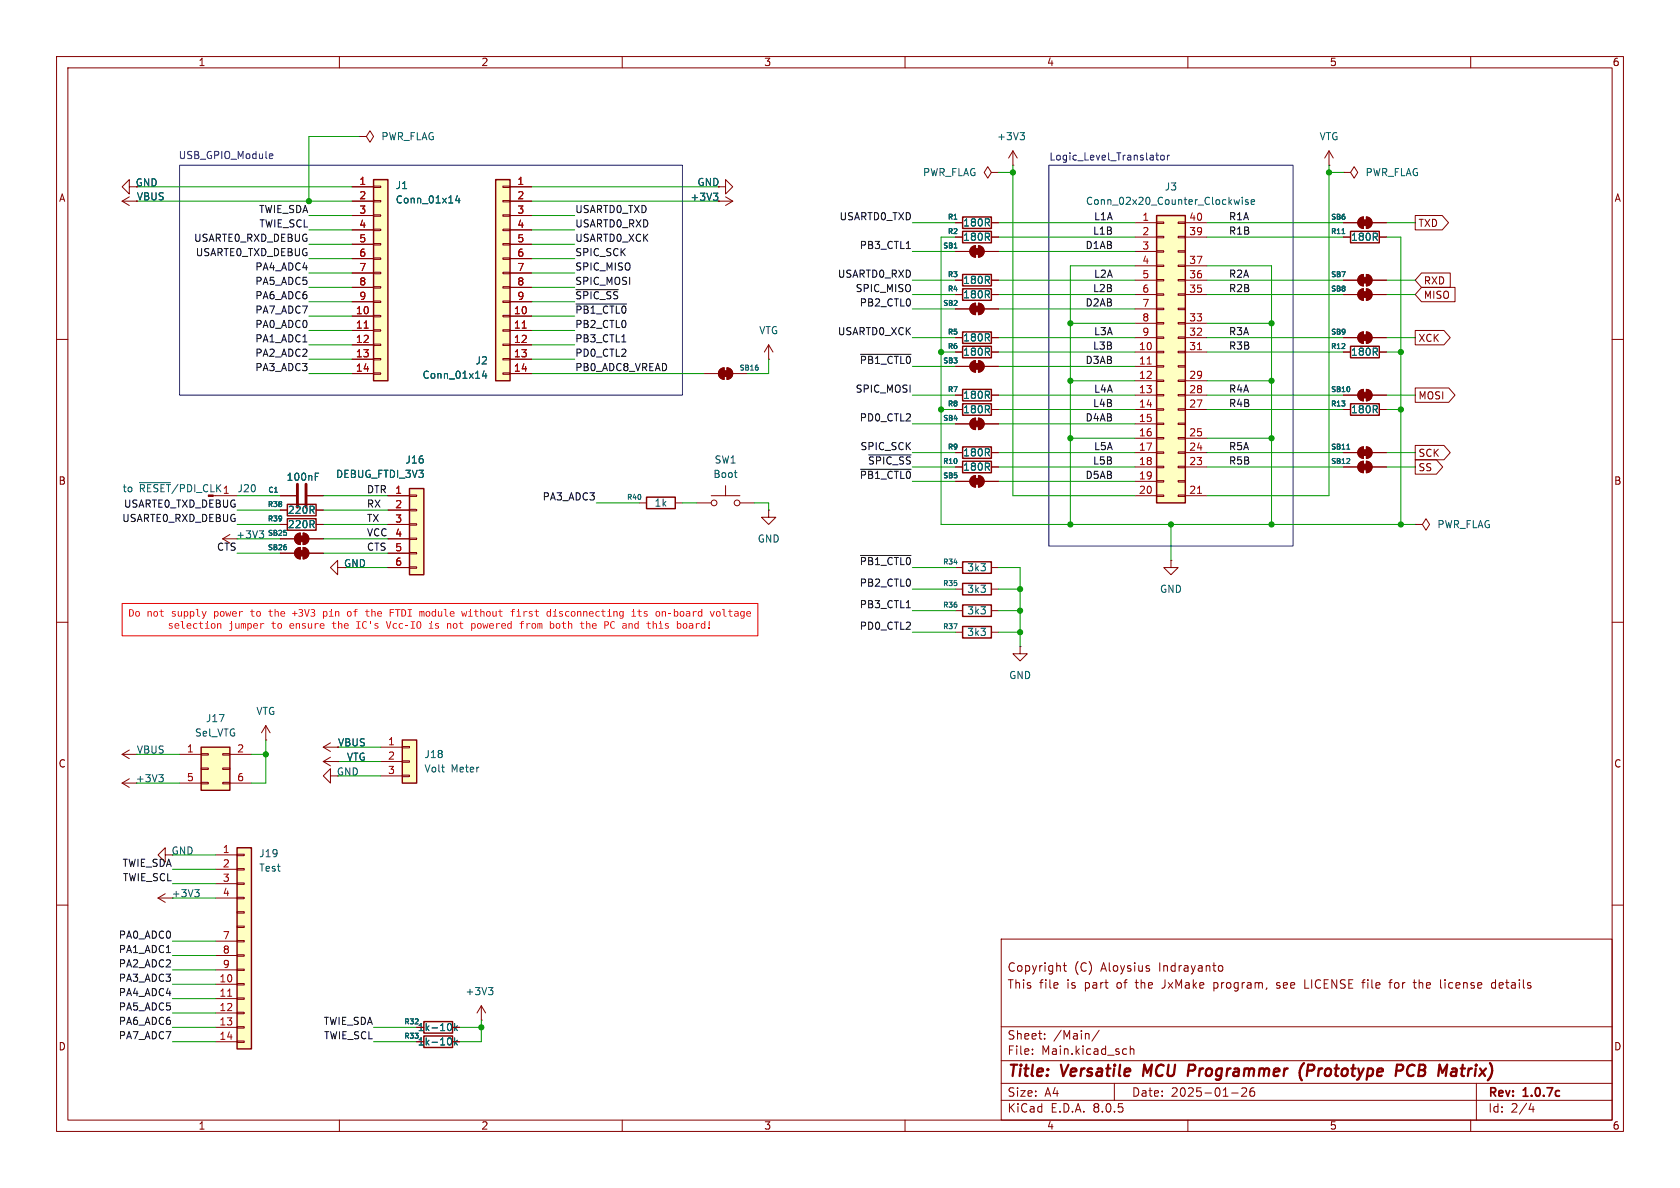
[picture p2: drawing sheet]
<svg xmlns="http://www.w3.org/2000/svg" width="297mm" height="210mm" viewBox="0 0 297 210" stroke-linecap="round" stroke-linejoin="round" font-family="sans-serif">
<defs><g id="words">
<g font-size="2.8" fill="#840000">
<text x="178" y="190.9">Title:</text>
<text x="187.7" y="190.9">Versatile</text>
<text x="202.9" y="190.9">MCU</text>
<text x="211.6" y="190.9">Programmer</text>
<text x="232.2" y="190.9">(Prototype</text>
<text x="250" y="190.9">PCB</text>
<text x="258.3" y="190.9">Matrix)</text>
</g>
<g font-size="2.1" fill="#840000">
<text x="178" y="172">Copyright</text>
<text x="189.9" y="172">(C)</text>
<text x="194.7" y="172">Aloysius</text>
<text x="205" y="172">Indrayanto</text>
<text x="178" y="175">This</text>
<text x="183.7" y="175">file</text>
<text x="188.7" y="175">is</text>
<text x="191.9" y="175">part</text>
<text x="197.7" y="175">of</text>
<text x="201.2" y="175">the</text>
<text x="206" y="175">JxMake</text>
<text x="215.2" y="175">program,</text>
<text x="226.5" y="175">see</text>
<text x="231.6" y="175">LICENSE</text>
<text x="242.1" y="175">file</text>
<text x="247" y="175">for</text>
<text x="251.5" y="175">the</text>
<text x="256.3" y="175">license</text>
<text x="265.5" y="175">details</text>
<text x="178" y="184">Sheet:</text>
<text x="186.2" y="184">/Main/</text>
<text x="178" y="186.7">File:</text>
<text x="184.1" y="186.7">Main.kicad_sch</text>
<text x="178" y="196.9">KiCad</text>
<text x="178" y="194.1">Size:</text>
<text x="184.7" y="194.1">A4</text>
<text x="185.7" y="196.9">E.D.A.</text>
<text x="193.3" y="196.9">8.0.5</text>
<text x="200" y="194.1">Date:</text>
<text x="207" y="194.1">2025-01-26</text>
<text x="263" y="194.3">Rev:</text>
<text x="263" y="196.9">Id:</text>
<text x="267.1" y="196.9">2/4</text>
<text x="269.4" y="194.3">1.0.7c</text>
</g>
<g font-size="1.8" fill="#840000">
<text x="35" y="11.9">1</text>
<text x="85" y="11.9">2</text>
<text x="135" y="11.9">3</text>
<text x="185" y="11.9">4</text>
<text x="235" y="11.9">5</text>
<text x="285" y="11.9">6</text>
<text x="10.3" y="35.9">A</text>
<text x="23.9" y="33.2">GND</text>
<text x="24.1" y="35.6">VBUS</text>
<text x="123.2" y="33.1">GND</text>
<text x="285.3" y="35.9">A</text>
<text x="250.7" y="40.3">TXD</text>
<text x="251.6" y="53">MISO</text>
<text x="251.6" y="50.5">RXD</text>
<text x="250.7" y="60.6">XCK</text>
<text x="250.7" y="70.8">MOSI</text>
<text x="250.7" y="81">SCK</text>
<text x="250.7" y="83.5">SS</text>
<text x="10.3" y="85.9">B</text>
<text x="285.3" y="85.9">B</text>
<text x="60.7" y="100.5">GND</text>
<text x="10.3" y="135.9">C</text>
<text x="59.7" y="132.1">VBUS</text>
<text x="285.3" y="135.9">C</text>
<text x="10.3" y="185.9">D</text>
<text x="73.7" y="185">1k-10k</text>
<text x="73.7" y="182.5">1k-10k</text>
<text x="285.3" y="185.9">D</text>
<text x="35" y="199.9">1</text>
<text x="85" y="199.9">2</text>
<text x="135" y="199.9">3</text>
<text x="185" y="199.9">4</text>
<text x="235" y="199.9">5</text>
<text x="285" y="199.9">6</text>
</g>
<g font-size="1.8" fill="#0000c2">
<text x="31.5" y="28.2">USB_GPIO_Module</text>
<text x="185.4" y="28.5">Logic_Level_Translator</text>
</g>
<g font-size="1.8" fill="#006464">
<text x="67.3" y="25">PWR_FLAG</text>
<text x="176.2" y="25">+3V3</text>
<text x="233.2" y="25">VTG</text>
<text x="69.9" y="33.6">J1</text>
<text x="122" y="35.7">+3V3</text>
<text x="163.1" y="31.3">PWR_FLAG</text>
<text x="205.8" y="33.9">J3</text>
<text x="241.3" y="31.3">PWR_FLAG</text>
<text x="69.9" y="36.2">Conn_01x14</text>
<text x="170.2" y="40.2">180R</text>
<text x="191.9" y="36.4">Conn_02x20_Counter_Clockwise</text>
<text x="170.2" y="42.8">180R</text>
<text x="238.7" y="42.8">180R</text>
<text x="170.2" y="50.4">180R</text>
<text x="170.2" y="52.9">180R</text>
<text x="134.1" y="59.3">VTG</text>
<text x="84" y="64.6">J2</text>
<text x="170.2" y="60.6">180R</text>
<text x="170.2" y="63.1">180R</text>
<text x="238.7" y="63.1">180R</text>
<text x="74.6" y="67.2">Conn_01x14</text>
<text x="170.2" y="70.7">180R</text>
<text x="170.2" y="73.3">180R</text>
<text x="238.7" y="73.3">180R</text>
<text x="71.6" y="82.1">J16</text>
<text x="126.2" y="82.1">SW1</text>
<text x="170.2" y="83.4">180R</text>
<text x="170.2" y="80.9">180R</text>
<text x="21.6" y="87.2">to</text>
<text x="24.6" y="87.2">~{RESET}/PDI_CLK</text>
<text x="41.9" y="87.2">J20</text>
<text x="50.6" y="85.2">100nF</text>
<text x="59.3" y="84.7">DEBUG_FTDI_3V3</text>
<text x="115.6" y="89.8">1k</text>
<text x="126" y="84.7">Boot</text>
<text x="41.7" y="95.4">+3V3</text>
<text x="50.8" y="91">220R</text>
<text x="50.8" y="93.6">220R</text>
<text x="254" y="93.6">PWR_FLAG</text>
<text x="133.9" y="96.1">GND</text>
<text x="170.9" y="101.2">3k3</text>
<text x="170.9" y="105">3k3</text>
<text x="205" y="105">GND</text>
<text x="170.9" y="112.6">3k3</text>
<text x="170.9" y="108.8">3k3</text>
<text x="178.3" y="120.2">GND</text>
<text x="34.4" y="130.4">Sel_VTG</text>
<text x="36.3" y="127.9">J17</text>
<text x="45.2" y="126.6">VTG</text>
<text x="24.1" y="133.4">VBUS</text>
<text x="59.4" y="137.3">GND</text>
<text x="61.2" y="134.7">VTG</text>
<text x="74.9" y="134.2">J18</text>
<text x="74.9" y="136.8">Volt</text>
<text x="79.7" y="136.8">Meter</text>
<text x="23.9" y="138.5">+3V3</text>
<text x="30.2" y="151.3">GND</text>
<text x="45.7" y="151.7">J19</text>
<text x="45.7" y="154.3">Test</text>
<text x="30.3" y="158.8">+3V3</text>
<text x="82.2" y="176.1">+3V3</text>
</g>
<g font-size="1.8" fill="#a90000">
<text x="63.4" y="32.8">1</text>
<text x="63.4" y="35.3">2</text>
<text x="91.4" y="32.8">1</text>
<text x="91.4" y="35.3">2</text>
<text x="63.4" y="37.8">3</text>
<text x="63.4" y="40.4">4</text>
<text x="91.4" y="37.8">3</text>
<text x="91.4" y="40.4">4</text>
<text x="201.9" y="39.1">1</text>
<text x="201.9" y="41.7">2</text>
<text x="210.1" y="41.7">39</text>
<text x="210.1" y="39.1">40</text>
<text x="63.4" y="42.9">5</text>
<text x="63.4" y="45.5">6</text>
<text x="91.4" y="42.9">5</text>
<text x="91.4" y="45.5">6</text>
<text x="201.9" y="44.2">3</text>
<text x="201.9" y="46.7">4</text>
<text x="210.1" y="46.7">37</text>
<text x="63.4" y="48">7</text>
<text x="63.4" y="50.5">8</text>
<text x="63.4" y="53.1">9</text>
<text x="91.4" y="48">7</text>
<text x="91.4" y="50.5">8</text>
<text x="91.4" y="53.1">9</text>
<text x="201.9" y="49.3">5</text>
<text x="201.9" y="51.8">6</text>
<text x="210.1" y="51.8">35</text>
<text x="210.1" y="49.3">36</text>
<text x="62.8" y="55.6">10</text>
<text x="62.8" y="58.2">11</text>
<text x="90.8" y="55.6">10</text>
<text x="90.8" y="58.2">11</text>
<text x="201.9" y="54.4">7</text>
<text x="201.9" y="56.9">8</text>
<text x="201.9" y="59.4">9</text>
<text x="210.1" y="59.4">32</text>
<text x="210.1" y="56.9">33</text>
<text x="62.8" y="60.7">12</text>
<text x="62.8" y="63.2">13</text>
<text x="62.8" y="65.8">14</text>
<text x="90.8" y="60.7">12</text>
<text x="90.8" y="63.2">13</text>
<text x="90.8" y="65.8">14</text>
<text x="201.3" y="62">10</text>
<text x="201.3" y="64.5">11</text>
<text x="210.1" y="62">31</text>
<text x="201.3" y="67.1">12</text>
<text x="201.3" y="69.6">13</text>
<text x="210.1" y="69.6">28</text>
<text x="210.1" y="67.1">29</text>
<text x="201.3" y="72.1">14</text>
<text x="201.3" y="74.7">15</text>
<text x="201.3" y="77.2">16</text>
<text x="210.1" y="77.2">25</text>
<text x="210.1" y="72.1">27</text>
<text x="201.3" y="79.8">17</text>
<text x="201.3" y="82.3">18</text>
<text x="210.1" y="82.3">23</text>
<text x="210.1" y="79.8">24</text>
<text x="39.3" y="87.4">1</text>
<text x="69.8" y="87.4">1</text>
<text x="69.8" y="89.9">2</text>
<text x="201.3" y="84.8">19</text>
<text x="201.3" y="87.4">20</text>
<text x="210.1" y="87.4">21</text>
<text x="69.8" y="92.5">3</text>
<text x="69.8" y="95">4</text>
<text x="69.8" y="97.5">5</text>
<text x="69.8" y="100.1">6</text>
<text x="68.5" y="131.8">1</text>
<text x="32.9" y="133.1">1</text>
<text x="41.8" y="133.1">2</text>
<text x="68.5" y="134.4">2</text>
<text x="68.5" y="136.9">3</text>
<text x="32.9" y="138.2">5</text>
<text x="41.8" y="138.2">6</text>
<text x="39.3" y="150.9">1</text>
<text x="39.3" y="153.4">2</text>
<text x="39.3" y="156">3</text>
<text x="39.3" y="158.5">4</text>
<text x="39.3" y="166.1">7</text>
<text x="38.7" y="173.7">10</text>
<text x="39.3" y="168.7">8</text>
<text x="39.3" y="171.2">9</text>
<text x="38.7" y="176.3">11</text>
<text x="38.7" y="178.8">12</text>
<text x="38.7" y="181.4">13</text>
<text x="38.7" y="183.9">14</text>
</g>
<g font-size="1.8" fill="#0f0f0f">
<text x="45.7" y="37.8">TWIE_SDA</text>
<text x="45.8" y="40.3">TWIE_SCL</text>
<text x="101.6" y="40.3">USARTD0_RXD</text>
<text x="101.6" y="37.8">USARTD0_TXD</text>
<text x="148.3" y="39">USARTD0_TXD</text>
<text x="193.1" y="41.6">L1B</text>
<text x="193.3" y="39">L1A</text>
<text x="217.2" y="41.6">R1B</text>
<text x="217.2" y="39">R1A</text>
<text x="34.2" y="42.8">USARTE0_RXD_DEBUG</text>
<text x="34.5" y="45.4">USARTE0_TXD_DEBUG</text>
<text x="45" y="47.9">PA4_ADC4</text>
<text x="101.6" y="47.9">SPIC_MISO</text>
<text x="101.6" y="42.8">USARTD0_XCK</text>
<text x="101.6" y="45.4">SPIC_SCK</text>
<text x="151.9" y="44.1">PB3_CTL1</text>
<text x="191.8" y="44.1">D1AB</text>
<text x="45" y="53">PA6_ADC6</text>
<text x="45" y="50.5">PA5_ADC5</text>
<text x="101.6" y="50.5">SPIC_MOSI</text>
<text x="101.6" y="53">~{SPIC_SS}</text>
<text x="148" y="49.2">USARTD0_RXD</text>
<text x="151.2" y="51.7">SPIC_MISO</text>
<text x="193.1" y="51.7">L2B</text>
<text x="193.3" y="49.2">L2A</text>
<text x="217.2" y="51.7">R2B</text>
<text x="217.2" y="49.2">R2A</text>
<text x="45" y="55.5">PA7_ADC7</text>
<text x="45" y="58.1">PA0_ADC0</text>
<text x="101.6" y="58.1">PB2_CTL0</text>
<text x="101.6" y="55.5">~{PB1_CTL0}</text>
<text x="148" y="59.3">USARTD0_XCK</text>
<text x="151.9" y="54.3">PB2_CTL0</text>
<text x="191.8" y="54.3">D2AB</text>
<text x="193.3" y="59.3">L3A</text>
<text x="217.2" y="59.3">R3A</text>
<text x="45" y="65.7">PA3_ADC3</text>
<text x="45" y="63.2">PA2_ADC2</text>
<text x="45" y="60.6">PA1_ADC1</text>
<text x="101.6" y="63.2">PD0_CTL2</text>
<text x="101.6" y="60.6">PB3_CTL1</text>
<text x="101.6" y="65.7">PB0_ADC8_VREAD</text>
<text x="151.9" y="64.4">~{PB1_CTL0}</text>
<text x="191.8" y="64.4">D3AB</text>
<text x="193.1" y="61.9">L3B</text>
<text x="217.2" y="61.9">R3B</text>
<text x="151.2" y="69.5">SPIC_MOSI</text>
<text x="193.3" y="69.5">L4A</text>
<text x="217.2" y="69.5">R4A</text>
<text x="151.9" y="74.6">PD0_CTL2</text>
<text x="191.8" y="74.6">D4AB</text>
<text x="193.1" y="72">L4B</text>
<text x="217.2" y="72">R4B</text>
<text x="152" y="79.7">SPIC_SCK</text>
<text x="153.3" y="82.2">~{SPIC_SS}</text>
<text x="193.1" y="82.2">L5B</text>
<text x="193.3" y="79.7">L5A</text>
<text x="217.2" y="82.2">R5B</text>
<text x="217.2" y="79.7">R5A</text>
<text x="21.8" y="89.8">USARTE0_TXD_DEBUG</text>
<text x="64.8" y="87.3">DTR</text>
<text x="64.8" y="89.8">RX</text>
<text x="95.8" y="88.6">PA3_ADC3</text>
<text x="151.9" y="84.7">~{PB1_CTL0}</text>
<text x="191.8" y="84.7">D5AB</text>
<text x="21.5" y="92.4">USARTE0_RXD_DEBUG</text>
<text x="64.8" y="94.9">VCC</text>
<text x="64.8" y="92.4">TX</text>
<text x="38.3" y="97.4">CTS</text>
<text x="64.8" y="97.4">CTS</text>
<text x="151.9" y="100">~{PB1_CTL0}</text>
<text x="151.9" y="107.6">PB3_CTL1</text>
<text x="151.9" y="103.8">PB2_CTL0</text>
<text x="151.9" y="111.4">PD0_CTL2</text>
<text x="21.6" y="153.3">TWIE_SDA</text>
<text x="21.6" y="155.9">TWIE_SCL</text>
<text x="20.9" y="166">PA0_ADC0</text>
<text x="20.9" y="173.6">PA3_ADC3</text>
<text x="20.9" y="168.6">PA1_ADC1</text>
<text x="20.9" y="171.1">PA2_ADC2</text>
<text x="20.9" y="176.2">PA4_ADC4</text>
<text x="20.9" y="178.7">PA5_ADC5</text>
<text x="20.9" y="183.8">PA7_ADC7</text>
<text x="20.9" y="181.3">PA6_ADC6</text>
<text x="57.1" y="181.3">TWIE_SDA</text>
<text x="57.2" y="183.8">TWIE_SCL</text>
</g>
<g font-size="1.8" fill="#f00">
<text x="22.7" y="109.5">Do not</text>
<text x="29.7" y="111.7">selection</text>
<text x="30.2" y="109.5">supply</text>
<text x="37.7" y="109.5">power</text>
<text x="40.4" y="111.7">jumper</text>
<text x="44.1" y="109.5">to</text>
<text x="47.3" y="109.5">the</text>
<text x="47.8" y="111.7">to</text>
<text x="51" y="111.7">ensure</text>
<text x="51.6" y="109.5">+3V3 pin</text>
<text x="58.5" y="111.7">the</text>
<text x="61.2" y="109.5">of</text>
<text x="62.8" y="111.7">IC's</text>
<text x="64.4" y="109.5">the</text>
<text x="68.2" y="111.7">Vcc-IO</text>
<text x="68.7" y="109.5">FTDI</text>
<text x="74" y="109.5">module</text>
<text x="75.6" y="111.7">is</text>
<text x="78.9" y="111.7">not</text>
<text x="81.5" y="109.5">without</text>
<text x="83.1" y="111.7">powered</text>
<text x="90.1" y="109.5">first</text>
<text x="91.7" y="111.7">from</text>
<text x="96.5" y="109.5">disconnecting</text>
<text x="97" y="111.7">both</text>
<text x="102.4" y="111.7">the</text>
<text x="106.7" y="111.7">PC and</text>
<text x="111.5" y="109.5">its</text>
<text x="114.2" y="111.7">this</text>
<text x="115.8" y="109.5">on-board</text>
<text x="119.5" y="111.7">board!</text>
<text x="125.4" y="109.5">voltage</text>
</g>
<g font-size="1.2" fill="#006464">
<text x="167.5" y="41.6">R2</text>
<text x="167.5" y="39">R1</text>
<text x="235.2" y="41.6">R11</text>
<text x="235.2" y="39">SB6</text>
<text x="166.6" y="44.1">SB1</text>
<text x="167.5" y="49.2">R3</text>
<text x="167.5" y="51.7">R4</text>
<text x="235.2" y="49.2">SB7</text>
<text x="235.2" y="51.7">SB8</text>
<text x="166.6" y="54.3">SB2</text>
<text x="167.5" y="59.3">R5</text>
<text x="235.2" y="59.3">SB9</text>
<text x="130.6" y="65.7">SB16</text>
<text x="166.6" y="64.4">SB3</text>
<text x="167.5" y="61.9">R6</text>
<text x="235.2" y="61.9">R12</text>
<text x="167.5" y="69.5">R7</text>
<text x="235.2" y="69.5">SB10</text>
<text x="166.6" y="74.6">SB4</text>
<text x="167.5" y="72">R8</text>
<text x="235.2" y="72">R13</text>
<text x="166.6" y="82.2">R10</text>
<text x="167.5" y="79.7">R9</text>
<text x="235.2" y="79.7">SB11</text>
<text x="235.2" y="82.2">SB12</text>
<text x="47.2" y="89.8">R38</text>
<text x="47.3" y="87.3">C1</text>
<text x="110.7" y="88.6">R40</text>
<text x="166.6" y="84.7">SB5</text>
<text x="47.2" y="92.4">R39</text>
<text x="47.3" y="94.9">SB25</text>
<text x="47.3" y="97.4">SB26</text>
<text x="166.6" y="100">R34</text>
<text x="166.6" y="103.8">R35</text>
<text x="166.6" y="107.6">R36</text>
<text x="166.6" y="111.4">R37</text>
<text x="71.4" y="183.8">R33</text>
<text x="71.4" y="181.3">R32</text>
</g>
</g></defs>
<g fill="none" stroke="#840000" stroke-width=".18">
<path d="M10 10h277v190h-277zM12 12h273v186h-273zM60 10v2M110 10v2M160 10v2M210 10v2M260 10v2M127 33h1.3v-1.2l1.2 1.2-1.2 1.3v-1.3M10 60h2M285 60h2M49.5 90.2h1.3M49.5 95.3h2.6"/>
<path d="M49.5 87.6h2.8M52.4 94.5l.7-.3v2.1a1.02 1.02 0 0 1-.9-.7 1.02 1.02 0 0 1 .2-1.1zM53.6 94.2a1.02 1.02 0 0 1 1 1.1 1.02 1.02 0 0 1-1 1zM54.4 87.6h2.7M54.6 95.3h2.5M55.9 90.2h1.2M10 110h2M285 110h2M10 160h2M285 160h2M177 166h108v32h-108zM188 170.7h.5"/>
<path d="M188.2 170.2v1.3l.3 .2M203 171.2l.2 .2-.2 .3M203 170.7l.2 .1M214.6 173.7v1.5M214.6 174.6l.1 .1M214.7 173.7l-.1 .1M215.5 170.8l.4-.1 .3 .3v.4l-.2 .2h-.5M225.7 174.6l.4 .1M225.9 173.7l-.2 .2 .2 .3M230.7 173.2v1.5h.7M240.7 173.7h.6M241.3 173.2l-.3 .1"/>
<path d="M245.5 173.7h.6M246.1 173.2l-.4 .2v1.3M249.8 173.7h.6M250.1 174.6l.3 .1M255.5 173.2v.1M255.5 173.7v1M264.4 173.8l-.4-.1-.3 .3v.4l.1 .2h.6M264.4 173.2v1.5M60 198v2M110 198v2M160 198v2M177 194.5h108"/>
<path d="M177 191.5h108M177 187.5h108M177 181.5h108M182.5 186.3v.1M182.5 185.5v.1M184.7 183.6v.1M184.7 182.8v.1M194.3 182.1l-1.3 2M197 191.5v3M199 185.4l.2 .1M199.2 186.3l-.2 .1M199.8 184.9v1.5"/>
<path d="M199.8 185.5l.2-.1 .4 .1 .1 .9M210 198v2M217.7 193.2h1.2M220.3 192.4v.5l-.8 .9h.9M221.2 192.4a1.17 1.17 0 0 0-.1 1.3h.6l.1-.5-.3-.3h-.3l-.2 .3M260 198v2M261 191.5v6.5M270.7 195l-.4 1.1h.9M271 195.6v1"/>
</g>
<path d="M202.3 188.2l-.2 2M210.2 188.2h.8M211.1 189.2l-1 .1M230.5 187.9a2.35 2.35 0 0 0-.3 3.1M231.1 189.3h.8M232 188.2h-.7l-.3 2M247 188.2l.9 .1a.58 .58 0 0 1-.3 1h-.8M249.3 188.3a1.11 1.11 0 0 0 0 1.9M256.9 188.9l.6 .1-.1 1.2M257.4 190.1l-.7 .1M257.5 189.4h-.7" fill="none" stroke="#840000" stroke-width=".4"/>
<path d="M50.8 89.2h5.1v2h-5.1z" fill="none" stroke="#840000" stroke-width=".25"/>
<g fill="#840000" stroke="#840000" stroke-width=".18">
<path d="M52.8 94.7h1v1.1h-1z"/>
<path d="M52.4 94.5l.7-.3v2.1a1.02 1.02 0 0 1-.9-.7 1.02 1.02 0 0 1 .2-1.1z"/>
<path d="M53.6 94.2a1.02 1.02 0 0 1 1 1.1 1.02 1.02 0 0 1-1 1z"/>
</g>
<path d="M52.6 85.6v4.1M54.1 85.6v4.1" fill="none" stroke="#840000" stroke-width=".51"/>
<path d="M55.7 84.2h.5M55.7 83.6h.6" fill="none" stroke="#006464" stroke-width=".18"/>
<path d="M87.6 31.8h2.6v35.5h-2.6z" fill="#ffffc2"/>
<g fill="none" stroke="#840000" stroke-width=".18">
<path d="M88.9 38h1.3v.2h-1.3zM88.9 35.4h1.3v.3h-1.3zM88.9 32.9h1.3v.2h-1.3zM90.2 33h3.8M90.2 35.6h3.8M90.2 38.1h3.8M88.9 58.3h1.3v.2h-1.3zM88.9 55.8h1.3v.2h-1.3zM88.9 53.2h1.3v.3h-1.3zM88.9 50.7h1.3v.2h-1.3zM88.9 48.1h1.3v.3h-1.3zM88.9 45.6h1.3v.2h-1.3z"/>
<path d="M88.9 43.1h1.3v.2h-1.3zM88.9 40.5h1.3v.3h-1.3zM90.2 55.9h3.8M90.2 58.4h3.8M90.2 40.6h3.8M90.2 43.2h3.8M90.2 45.7h3.8M90.2 48.3h3.8M90.2 50.8h3.8M90.2 53.3h3.8M88.9 65.9h1.3v.3h-1.3zM88.9 63.4h1.3v.2h-1.3z"/>
<path d="M88.9 60.8h1.3v.3h-1.3zM90.2 61h3.8M90.2 63.5h3.8M90.2 66h3.8"/>
</g>
<path d="M87.6 31.8h2.6v35.5h-2.6z" fill="none" stroke="#840000" stroke-width=".25"/>
<path d="M92.3 58h.7" fill="none" stroke="#a90000" stroke-width=".18"/>
<path d="M85.6 65.5l-.3 1h.8M85.9 66v.9" fill="none" stroke="#006464" stroke-width=".18"/>
<path d="M66 31.8h2.6v35.5h-2.6z" fill="#ffffc2"/>
<g fill="none" stroke="#840000" stroke-width=".18">
<path d="M21.6 35.6h2.5M21.6 35.6l1.3 .7M22.9 33v-1.2l-1.3 1.2 1.3 1.3v-1.3h1.2M22.9 34.8l-1.3 .8M62.2 33h3.8M62.2 35.6h3.8M62.2 38.1h3.8M63.5 24.1h1.3l.6-1 .6 1-.6 1-.6-1M63.5 24.1h.1M66 38h1.3v.2h-1.3zM66 35.4h1.3v.3h-1.3zM66 32.9h1.3v.2h-1.3z"/>
<path d="M127 35.6h.1M127 35.6h2.5M128.3 34.8l1.2 .8M129.5 35.6l-1.2 .7M168.9 39.4h1.3M175.3 39.4h1.2M234.9 29.2h.1M234.9 26.7l-.7 1.2M234.9 26.7v2.5M234.9 26.7l.8 1.2M237.5 30.5h1.3l.6-1 .6 1-.6 1-.6-1M237.5 30.5h.1"/>
<path d="M237.5 39.4h2.5M240.3 38.7l.7-.3v2a1.02 1.02 0 0 1-.9-.6 1.02 1.02 0 0 1 .2-1.1zM241.6 38.4a1.02 1.02 0 0 1 1 1 1.02 1.02 0 0 1-1 1zM242.6 39.4h2.5M62.2 55.9h3.8M62.2 58.4h3.8M62.2 40.6h3.8M62.2 43.2h3.8M62.2 45.7h3.8M62.2 48.3h3.8M62.2 50.8h3.8M62.2 53.3h3.8"/>
<path d="M66 58.3h1.3v.2h-1.3zM66 55.8h1.3v.2h-1.3zM66 53.2h1.3v.3h-1.3zM66 50.7h1.3v.2h-1.3zM66 48.1h1.3v.3h-1.3zM66 45.6h1.3v.2h-1.3zM66 43.1h1.3v.2h-1.3zM66 40.5h1.3v.3h-1.3zM168.9 49.5h1.3M168.9 41.9h1.3M168.9 44.5h2.5M168.9 54.6h2.5"/>
<path d="M171.7 43.7l.8-.3v2.1a1.02 1.02 0 0 1-1-.7 1.02 1.02 0 0 1 .2-1.1zM171.7 53.9l.8-.3v2a1.02 1.02 0 0 1-1-.6 1.02 1.02 0 0 1 .2-1.1zM173 43.4a1.02 1.02 0 0 1 1 1.1 1.02 1.02 0 0 1-1 1zM173 53.6a1.02 1.02 0 0 1 1 1 1.02 1.02 0 0 1-1 1zM174 44.5h2.5M174 54.6h2.5M175.3 49.5h1.2M175.3 41.9h1.2M237.5 49.5h2.5M237.5 41.9h1.3M237.5 52.1h2.5M240.3 48.8l.7-.3v2a1.02 1.02 0 0 1-.9-.6 1.02 1.02 0 0 1 .2-1.1z"/>
<path d="M240.3 51.4l.7-.3v2a1.02 1.02 0 0 1-.9-.6 1.02 1.02 0 0 1 .2-1.1zM241.6 48.5a1.02 1.02 0 0 1 1 1 1.02 1.02 0 0 1-1 1zM241.6 51.1a1.02 1.02 0 0 1 1 1 1.02 1.02 0 0 1-1 1zM242.6 49.5h2.5M242.6 52.1h2.5M243.8 41.9h1.3M62.2 61h3.8M62.2 63.5h3.8M62.2 66h3.8M66 65.9h1.3v.3h-1.3zM66 63.4h1.3v.2h-1.3zM66 60.8h1.3v.3h-1.3z"/>
<path d="M124.5 66h2.5M127.3 65.3l.7-.3v2.1a1.02 1.02 0 0 1-.9-.7 1.02 1.02 0 0 1 .2-1.1zM128.5 65a1.02 1.02 0 0 1 1 1 1.02 1.02 0 0 1-1 1.1zM129.5 66h2.6M135.9 63.5h.1M135.9 61l-.8 1.2M135.9 61v2.5M135.9 61l.8 1.2M237.5 62.2h1.3M240.3 79.3l.7-.3v2a1.02 1.02 0 0 1-.9-.6 1.02 1.02 0 0 1 .2-1.1zM241.6 79a1.02 1.02 0 0 1 1 1 1.02 1.02 0 0 1-1 1zM243.8 62.2h1.3"/>
<path d="M49.5 92.7h1.3M55.9 92.7h1.2M113 88.9h1.3M119.4 88.9h1.2M123.2 88.9h2.5M125.7 87.6h5.1M128.3 85.9v1.7M130.8 88.9h2.5M135.9 90.2v1.2h1.3l-1.3 1.3-1.3-1.3h1.3M135.9 90.2h.1M237.5 80h2.5M237.5 82.6h2.5"/>
<path d="M240.3 81.8l.7-.3v2.1a1.02 1.02 0 0 1-.9-.7 1.02 1.02 0 0 1 .2-1.1zM241.6 81.5a1.02 1.02 0 0 1 1 1.1 1.02 1.02 0 0 1-1 1zM242.6 80h2.5M242.6 82.6h2.5"/>
<circle cx="126.2" cy="88.9" r=".51"/>
<circle cx="130.3" cy="88.9" r=".51"/>
</g>
<path d="M66 31.8h2.6v35.5h-2.6zM170.2 38.4h5.1v2h-5.1zM170.2 48.5h5.1v2h-5.1zM170.2 40.9h5.1v2h-5.1zM238.8 40.9h5v2h-5zM238.8 61.2h5v2h-5zM50.8 91.7h5.1v2h-5.1zM114.3 87.9h5.1v2h-5.1z" fill="none" stroke="#840000" stroke-width=".25"/>
<path d="M64.4 58h.7" fill="none" stroke="#a90000" stroke-width=".18"/>
<path d="M80.8 34.6l-.3 .9h.8M81.1 35v.9M126.1 34.1h.8l-.4 .5M126.7 34.6l.2 .3v.3l-.2 .2M168.7 43.8h.5M237.2 41.3h.6M238.1 79.4h.5M129.8 83.6h.5M130.2 84.4h.1" fill="none" stroke="#006464" stroke-width=".18"/>
<g fill="#840000" stroke="#840000" stroke-width=".18">
<path d="M172.2 43.9h1v1.1h-1z"/>
<path d="M171.7 43.7l.8-.3v2.1a1.02 1.02 0 0 1-1-.7 1.02 1.02 0 0 1 .2-1.1z"/>
<path d="M173 43.4a1.02 1.02 0 0 1 1 1.1 1.02 1.02 0 0 1-1 1z"/>
<path d="M240.8 38.9h1v1h-1z"/>
<path d="M240.3 38.7l.7-.3v2a1.02 1.02 0 0 1-.9-.6 1.02 1.02 0 0 1 .2-1.1z"/>
<path d="M241.6 38.4a1.02 1.02 0 0 1 1 1 1.02 1.02 0 0 1-1 1z"/>
<path d="M127.8 65.5h1v1h-1z"/>
<path d="M128.5 65a1.02 1.02 0 0 1 1 1 1.02 1.02 0 0 1-1 1.1z"/>
<path d="M127.3 65.3l.7-.3v2.1a1.02 1.02 0 0 1-.9-.7 1.02 1.02 0 0 1 .2-1.1z"/>
<path d="M240.8 49h1v1h-1z"/>
<path d="M240.3 48.8l.7-.3v2a1.02 1.02 0 0 1-.9-.6 1.02 1.02 0 0 1 .2-1.1z"/>
<path d="M241.6 48.5a1.02 1.02 0 0 1 1 1 1.02 1.02 0 0 1-1 1z"/>
<path d="M240.8 51.6h1v1h-1z"/>
<path d="M240.3 51.4l.7-.3v2a1.02 1.02 0 0 1-.9-.6 1.02 1.02 0 0 1 .2-1.1z"/>
<path d="M241.6 51.1a1.02 1.02 0 0 1 1 1 1.02 1.02 0 0 1-1 1z"/>
<path d="M172.2 54.1h1v1h-1z"/>
<path d="M171.7 53.9l.8-.3v2a1.02 1.02 0 0 1-1-.6 1.02 1.02 0 0 1 .2-1.1z"/>
<path d="M173 53.6a1.02 1.02 0 0 1 1 1 1.02 1.02 0 0 1-1 1z"/>
<path d="M240.8 79.5h1v1h-1z"/>
<path d="M240.3 79.3l.7-.3v2a1.02 1.02 0 0 1-.9-.6 1.02 1.02 0 0 1 .2-1.1z"/>
<path d="M241.6 79a1.02 1.02 0 0 1 1 1 1.02 1.02 0 0 1-1 1z"/>
<path d="M240.8 82h1v1.1h-1z"/>
<path d="M240.3 81.8l.7-.3v2.1a1.02 1.02 0 0 1-.9-.7 1.02 1.02 0 0 1 .2-1.1z"/>
<path d="M241.6 81.5a1.02 1.02 0 0 1 1 1.1 1.02 1.02 0 0 1-1 1z"/>
</g>
<path d="M204.5 38.1h5v50.8h-5z" fill="#ffffc2"/>
<g fill="none" stroke="#840000" stroke-width=".18">
<path d="M200.7 39.4h3.8M204.5 39.2h1.2v.3h-1.2zM208.3 39.2h1.2v.3h-1.2zM209.5 39.4h3.9M200.7 41.9h3.8M200.7 44.5h3.8M200.7 59.7h3.8M200.7 57.2h3.8M200.7 52.1h3.8M200.7 49.5h3.8M200.7 47h3.8M200.7 54.6h3.8"/>
<path d="M204.5 59.6h1.2v.2h-1.2zM204.5 57h1.2v.3h-1.2zM204.5 54.5h1.2v.2h-1.2zM204.5 51.9h1.2v.3h-1.2zM204.5 49.4h1.2v.3h-1.2zM204.5 46.9h1.2v.2h-1.2zM204.5 44.3h1.2v.3h-1.2zM204.5 41.8h1.2v.2h-1.2zM208.3 59.6h1.2v.2h-1.2zM208.3 57h1.2v.3h-1.2zM208.3 54.5h1.2v.2h-1.2zM208.3 51.9h1.2v.3h-1.2z"/>
<path d="M208.3 49.4h1.2v.3h-1.2zM208.3 46.9h1.2v.2h-1.2zM208.3 44.3h1.2v.3h-1.2zM208.3 41.8h1.2v.2h-1.2zM209.5 41.9h3.9M209.5 59.7h3.9M209.5 57.2h3.9M209.5 52.1h3.9M209.5 49.5h3.9M209.5 47h3.9M200.7 62.2h3.8M200.7 64.8h3.8"/>
<path d="M200.7 67.3h3.8M200.7 69.9h3.8M200.7 72.4h3.8M200.7 74.9h3.8M200.7 77.5h3.8M204.5 79.9h1.2v.2h-1.2zM204.5 77.3h1.2v.3h-1.2zM204.5 74.8h1.2v.3h-1.2zM204.5 72.3h1.2v.2h-1.2zM204.5 69.7h1.2v.3h-1.2zM204.5 67.2h1.2v.2h-1.2zM204.5 64.6h1.2v.3h-1.2z"/>
<path d="M204.5 62.1h1.2v.3h-1.2zM208.3 79.9h1.2v.2h-1.2zM208.3 77.3h1.2v.3h-1.2zM208.3 74.8h1.2v.3h-1.2zM208.3 72.3h1.2v.2h-1.2zM208.3 69.7h1.2v.3h-1.2zM208.3 67.2h1.2v.2h-1.2zM208.3 64.6h1.2v.3h-1.2zM208.3 62.1h1.2v.3h-1.2zM209.5 62.2h3.9M209.5 67.3h3.9M209.5 69.9h3.9"/>
<path d="M209.5 72.4h3.9M209.5 77.5h3.9M237.5 69.9h2.5M240.3 69.1l.7-.3v2.1a1.02 1.02 0 0 1-.9-.7 1.02 1.02 0 0 1 .2-1.1zM241.6 68.8a1.02 1.02 0 0 1 1 1.1 1.02 1.02 0 0 1-1 1zM242.6 69.9h2.5M200.7 80h3.8M200.7 82.6h3.8M200.7 85.1h3.8M200.7 87.6h3.8M204.5 87.5h1.2v.3h-1.2zM204.5 85h1.2v.2h-1.2z"/>
<path d="M204.5 82.4h1.2v.3h-1.2zM208.3 87.5h1.2v.3h-1.2zM208.3 85h1.2v.2h-1.2zM208.3 82.4h1.2v.3h-1.2zM209.5 80h3.9M209.5 82.6h3.9M209.5 87.6h3.9"/>
</g>
<path d="M204.5 38.1h5v50.8h-5z" fill="none" stroke="#840000" stroke-width=".25"/>
<path d="M202.8 64.4h.7M211.7 61.8h.7M211.7 87.2h.7" fill="none" stroke="#a90000" stroke-width=".18"/>
<path d="M219.1 35.3l-.2 .8-.2-.6M219.6 34.9v.1M219.6 35.3v.8M220.6 35.4l-.3-.1-.1 .2v.2l.4 .1v.3h-.4M221.2 35.7l.6-.1-.1-.2-.3-.1-.2 .2 .1 .6h.4" fill="none" stroke="#006464" stroke-width=".18"/>
<g fill="#840000" stroke="#840000" stroke-width=".18">
<path d="M240.8 69.3h1v1.1h-1z"/>
<path d="M240.3 69.1l.7-.3v2.1a1.02 1.02 0 0 1-.9-.7 1.02 1.02 0 0 1 .2-1.1z"/>
<path d="M241.6 68.8a1.02 1.02 0 0 1 1 1.1 1.02 1.02 0 0 1-1 1z"/>
</g>
<path d="M71.1 130.8h2.6v7.6h-2.6z" fill="#ffffc2"/>
<g fill="none" stroke="#840000" stroke-width=".18">
<path d="M168.9 59.7h1.3M175.3 59.7h1.2M237.5 72.4h1.3M243.8 72.4h1.3M250.2 92.7h1.3l.6-1 .6 1-.6 1-.6-1M250.2 92.7h.1M67.3 132.1h3.8M67.3 134.6h3.8M67.3 137.2h3.8M71.1 137h1.3v.3h-1.3zM71.1 134.5h1.3v.2h-1.3zM71.1 132h1.3v.2h-1.3z"/>
<path d="M85.1 177.8l-.8 1.3M85.1 177.8v2.5M85.1 177.8l.8 1.3M80 184.2h1.3M80 181.6h1.3M85.1 180.3h.1"/>
</g>
<path d="M170.2 58.7h5.1v2h-5.1zM238.8 71.4h5v2h-5zM71.1 130.8h2.6v7.6h-2.6zM74.9 183.1h5.1v2.1h-5.1zM74.9 180.6h5.1v2h-5.1z" fill="none" stroke="#840000" stroke-width=".25"/>
<path d="M86.3 174.6h.8l-.4 .5M86.9 175.1l.2 .2v.3l-.2 .2M79.6 183.5l.2 .4-.2 .8M79.6 181l.2 .4-.2 .7M80.4 180.9v1.3M80.4 183.5v1.2M80.5 184.2l.4 .5M80.5 181.7l.4 .5M80.9 183.9l-.5 .5M80.9 181.3l-.5 .5" fill="none" stroke="#006464" stroke-width=".18"/>
<path d="M41.9 149.9h2.5v35.5h-2.5z" fill="#ffffc2"/>
<g fill="none" stroke="#840000" stroke-width=".18">
<path d="M168.9 52.1h1.3M175.3 52.1h1.2M168.9 62.2h1.3M168.9 64.8h2.5M171.7 64.1l.8-.3v2a1.02 1.02 0 0 1-1-.6 1.02 1.02 0 0 1 .2-1.1zM173 63.8a1.02 1.02 0 0 1 1 1 1.02 1.02 0 0 1-1 1zM174 64.8h2.5M175.3 62.2h1.2M168.9 82.6h1.3M175.3 82.6h1.2M168.9 104.1h1.3M168.9 111.8h1.3"/>
<path d="M168.9 108h1.3M175.3 104.1h1.2M175.3 111.8h1.2M175.3 108h1.2M180.3 114.3v1.3h1.3l-1.3 1.2-1.2-1.2h1.2M180.3 114.3h.1M38.1 151.1h3.8M38.1 153.7h3.8M38.1 156.2h3.8M38.1 158.8h3.8M41.9 158.6h1.3v.3h-1.3zM41.9 156.1h1.3v.2h-1.3z"/>
<path d="M41.9 153.5h1.3v.3h-1.3zM41.9 151h1.3v.3h-1.3zM38.1 174h3.8M38.1 176.5h3.8M38.1 179.1h3.8M38.1 166.4h3.8M38.1 168.9h3.8M38.1 171.5h3.8M41.9 178.9h1.3v.3h-1.3zM41.9 176.4h1.3v.3h-1.3zM41.9 173.9h1.3v.2h-1.3zM41.9 171.3h1.3v.3h-1.3z"/>
<path d="M41.9 168.8h1.3v.2h-1.3zM41.9 166.2h1.3v.3h-1.3zM41.9 163.7h1.3v.3h-1.3zM41.9 161.2h1.3v.2h-1.3zM38.1 181.6h3.8M38.1 184.2h3.8M41.9 184h1.3v.3h-1.3zM41.9 181.5h1.3v.2h-1.3z"/>
</g>
<path d="M170.2 51.1h5.1v2h-5.1zM170.2 61.2h5.1v2h-5.1zM170.2 81.5h5.1v2.1h-5.1zM170.2 103.1h5.1v2.1h-5.1zM170.2 110.7h5.1v2.1h-5.1zM170.2 106.9h5.1v2.1h-5.1zM41.9 149.9h2.5v35.5h-2.5z" fill="none" stroke="#840000" stroke-width=".25"/>
<path d="M40.2 176.1h.8" fill="none" stroke="#a90000" stroke-width=".18"/>
<g fill="#840000" stroke="#840000" stroke-width=".18">
<path d="M172.2 64.3h1v1h-1z"/>
<path d="M171.7 64.1l.8-.3v2a1.02 1.02 0 0 1-1-.6 1.02 1.02 0 0 1 .2-1.1z"/>
<path d="M173 63.8a1.02 1.02 0 0 1 1 1 1.02 1.02 0 0 1-1 1z"/>
</g>
<path d="M72.4 86.4h2.5v15.2h-2.5z" fill="#ffffc2"/>
<g fill="none" stroke="#840000" stroke-width=".18">
<path d="M175.3 30.5l-.7-1-.6 1 .6 1 .7-1h1.2M176.5 30.5h.1M179.1 29.2h.1M179.1 26.7l-.8 1.2M179.1 26.7v2.5M179.1 26.7l.7 1.2M168.9 74.9h2.5M168.9 72.4h1.3M168.9 69.9h1.3M171.7 74.2l.8-.3v2a1.02 1.02 0 0 1-1-.6 1.02 1.02 0 0 1 .2-1.1zM173 73.9a1.02 1.02 0 0 1 1 1 1.02 1.02 0 0 1-1 1zM174 74.9h2.5"/>
<path d="M175.3 72.4h1.2M175.3 69.9h1.2M38.1 87.6h3.8M39.4 95.3h2.5M39.4 95.3l1.2 .7M40.6 94.5l-1.2 .8M49.5 97.8h2.6M52.4 97.1l.7-.3v2a1.02 1.02 0 0 1-.9-.6 1.02 1.02 0 0 1 .2-1.1zM53.6 96.8a1.02 1.02 0 0 1 1 1 1.02 1.02 0 0 1-1 1zM54.6 97.8h2.5M68.6 87.6h3.8M68.6 90.2h3.8"/>
<path d="M68.6 92.7h3.8M68.6 95.3h3.8M68.6 97.8h3.8M72.4 97.7h1.3v.2h-1.3zM72.4 95.1h1.3v.3h-1.3zM72.4 92.6h1.3v.2h-1.3zM72.4 90h1.3v.3h-1.3zM72.4 87.5h1.3v.3h-1.3zM168.9 85.1h2.5M168.9 80h1.3M171.7 84.4l.8-.3v2a1.02 1.02 0 0 1-1-.6 1.02 1.02 0 0 1 .2-1.1zM173 84.1a1.02 1.02 0 0 1 1 1 1.02 1.02 0 0 1-1 1z"/>
<path d="M174 85.1h2.5M175.3 80h1.2M207 99.1v1.2h1.3l-1.3 1.3-1.3-1.3h1.3M207 99.1h.1M59.7 100.3v-1.2l-1.3 1.2 1.3 1.3v-1.3h1.3M68.6 100.3h3.8M72.4 100.2h1.3v.3h-1.3zM168.9 100.3h1.3M175.3 100.3h1.2M21.6 138.4l1.3 .8M21.6 138.4h2.5M21.6 133.4l1.3 .7"/>
<path d="M21.6 133.4h2.5M22.9 137.7l-1.3 .7M22.9 132.6l-1.3 .8M57.1 134.6l1.3 .8M57.1 134.6h2.6M57.1 132.1l1.3 .7M57.1 132.1h2.6M58.4 137.2v-1.3l-1.3 1.3 1.3 1.2v-1.2h1.3M58.4 133.9l-1.3 .7M58.4 131.3l-1.3 .8M59.7 134.6h.1M27.9 158.8l1.3 .7"/>
<path d="M27.9 158.8h2.6M29.2 151.1v-1.2l-1.3 1.2 1.3 1.3v-1.3h1.3M29.2 158l-1.3 .8"/>
</g>
<path d="M170.2 71.4h5.1v2h-5.1zM170.2 68.8h5.1v2.1h-5.1zM170.2 79h5.1v2h-5.1zM72.4 86.4h2.5v15.2h-2.5zM170.2 99.3h5.1v2h-5.1z" fill="none" stroke="#840000" stroke-width=".25"/>
<path d="M180.3 23.4h.8l-.4 .5M180.9 23.9l.2 .3v.3l-.2 .2M24.7 85.3h5.4M45.8 93.8h.8l-.4 .5M46.4 94.3l.2 .3v.3l-.2 .2M28.1 136.9h.8l-.5 .5M28.6 137.4l.3 .3v.3l-.3 .2M34.4 157.3h.8l-.4 .4M35 157.7l.2 .3v.3l-.2 .2" fill="none" stroke="#006464" stroke-width=".18"/>
<g fill="#840000" stroke="#840000" stroke-width=".18">
<path d="M52.8 97.3h1v1h-1z"/>
<path d="M52.4 97.1l.7-.3v2a1.02 1.02 0 0 1-.9-.6 1.02 1.02 0 0 1 .2-1.1z"/>
<path d="M53.6 96.8a1.02 1.02 0 0 1 1 1 1.02 1.02 0 0 1-1 1z"/>
<path d="M172.2 74.4h1v1h-1z"/>
<path d="M171.7 74.2l.8-.3v2a1.02 1.02 0 0 1-1-.6 1.02 1.02 0 0 1 .2-1.1z"/>
<path d="M173 73.9a1.02 1.02 0 0 1 1 1 1.02 1.02 0 0 1-1 1z"/>
<path d="M172.2 84.6h1v1h-1z"/>
<path d="M171.7 84.4l.8-.3v2a1.02 1.02 0 0 1-1-.6 1.02 1.02 0 0 1 .2-1.1z"/>
<path d="M173 84.1a1.02 1.02 0 0 1 1 1 1.02 1.02 0 0 1-1 1z"/>
</g>
<path d="M35.6 132.1h5v7.6h-5z" fill="#ffffc2"/>
<g fill="none" stroke="#840000" stroke-width=".18">
<path d="M250.2 38.1h4.8l1.1 1.3-1.1 1.2h-4.8zM237.5 59.7h2.5M240.3 59l.7-.3v2a1.02 1.02 0 0 1-.9-.6 1.02 1.02 0 0 1 .2-1.1zM241.6 58.7a1.02 1.02 0 0 1 1 1 1.02 1.02 0 0 1-1 1zM242.6 59.7h2.5M250.2 58.4h5.1l1.1 1.3-1.1 1.3h-5.1zM251.3 50.8h5.9v2.5h-5.9l-1.1-1.2zM251.3 48.3h5.1v2.5h-5.1l-1.1-1.3zM250.2 78.7h5.1l1.1 1.3-1.1 1.3h-5.1zM250.2 68.6h5.9l1.1 1.3-1.1 1.2h-5.9zM250.2 81.3h3.7l1.2 1.3-1.2 1.2h-3.7zM31.7 133.4h3.9"/>
<path d="M31.7 138.4h3.9M35.6 138.3h1.2v.3h-1.2zM35.6 135.8h1.2v.2h-1.2zM35.6 133.2h1.2v.3h-1.2zM39.4 138.3h1.2v.3h-1.2zM39.4 135.8h1.2v.2h-1.2zM39.4 133.2h1.2v.3h-1.2zM40.6 133.4h3.8M40.6 138.4h3.8M47 130.8h.1M47 128.3l-.8 1.2M47 128.3v2.5"/>
<path d="M47 128.3l.8 1.2"/>
</g>
<path d="M35.6 132.1h5v7.6h-5z" fill="none" stroke="#840000" stroke-width=".25"/>
<g fill="#840000" stroke="#840000" stroke-width=".18">
<path d="M240.8 59.2h1v1h-1z"/>
<path d="M240.3 59l.7-.3v2a1.02 1.02 0 0 1-.9-.6 1.02 1.02 0 0 1 .2-1.1z"/>
<path d="M241.6 58.7a1.02 1.02 0 0 1 1 1 1.02 1.02 0 0 1-1 1z"/>
</g>
<path d="M101.8 53.7h9M101.8 51.2h7.5M160.2 43.9h.7M109.9 60.4h.8M152.1 62.6h9M152.1 98.2h9M152.1 83h9M153.6 80.4h7.5M160.2 107.4h.7" fill="none" stroke="#0f0f0f" stroke-width=".18"/>
<path d="M47.8 27.2h.4v.3l-.6 .1M48.2 28h-.4M204.3 27.4h.5M204.5 27v1.1l.3 .2M205.2 27.6l.2-.2 .4 .2v.4l-.1 .2-.3 .1-.2-.1zM206.4 27.4v.9M206.7 27.4l-.3 .3" fill="none" stroke="#0000c2" stroke-width=".18"/>
<path d="M21.6 106.7h112.4v5.7h-112.4z" fill="none" stroke="#f00" stroke-width=".18"/>
<g fill="#f00">
<path d="M35.6 108h.2l.3 .8 .3-.8h.1l-.2 .7a.6 .6 0 0 1-.6 .7l.3-.4z"/>
<path d="M49.7 108.1a.43 .43 0 0 1 .5 0 .43 .43 0 0 1 .2 .5h-.7l.2 .2h.5v.1a.52 .52 0 0 1-.6 .1 .52 .52 0 0 1-.2-.6h.7l-.1-.2-.2-.1-.3 .3h-.1z"/>
<path d="M59.2 108h.2v.2l.2-.2 .3 .1 .1 .9h-.2v-.7l-.2-.2-.2 .2v.7h-.2z"/>
<path d="M66.8 108.1a.43 .43 0 0 1 .5 0 .43 .43 0 0 1 .2 .5h-.7l.2 .2h.5v.1a.52 .52 0 0 1-.6 .1 .52 .52 0 0 1-.2-.6h.7l-.1-.2-.2-.1-.3 .3h-.1z"/>
<path d="M87 108h.2v.8l.2 .1 .2-.2v-.7h.2v1h-.2v-.2l-.2 .2-.3-.1z"/>
<path d="M88.3 107.7h.2v.3h.3v.1h-.3v.7l.3 .1v.1l-.4-.1-.1-.8h-.2v-.1h.2z"/>
<path d="M93.5 108.1h.6v.1h-.1a.2 .2 0 0 0-.2-.1 .2 .2 0 0 0-.1 .3 .2 .2 0 0 0 .3 0 .33 .33 0 0 1 .1 .5 .33 .33 0 0 1-.5 .1l-.1-.2 .2 .1a.22 .22 0 0 0 .3 0 .22 .22 0 0 0 0-.3 .22 .22 0 0 0-.3-.1l-.2-.2z"/>
<path d="M94.7 107.7h.2v.3h.4v.1h-.4v.7l.4 .1v.1l-.5-.1-.1-.8h-.2v-.1h.2z"/>
<path d="M107.4 108h.4v.9h.4v.1h-.8v-.1h.3v-.8h-.3z"/>
<path d="M108.4 108h.2v.2l.2-.2 .3 .1 .1 .9h-.2v-.7l-.2-.2-.2 .2v.7h-.2z"/>
<path d="M109.6 108.1l.3-.1 .2 .2v-.2h.1v.9a.44 .44 0 0 1-.2 .4 .44 .44 0 0 1-.4 0v-.1h.4l.1-.4a.37 .37 0 0 1-.5 .1 .37 .37 0 0 1-.2-.4h.2a.28 .28 0 0 0 .4 .3 .28 .28 0 0 0 .1-.4 .24 .24 0 0 0-.3-.2 .24 .24 0 0 0-.2 .3h-.2z"/>
<path d="M113.9 108.1h.6v.1h-.2a.2 .2 0 0 0-.2-.1 .2 .2 0 0 0-.1 .3 .2 .2 0 0 0 .3 0 .33 .33 0 0 1 .1 .5 .33 .33 0 0 1-.5 .1l-.1-.2 .2 .1a.22 .22 0 0 0 .3 0 .22 .22 0 0 0 0-.3 .22 .22 0 0 0-.3-.1l-.2-.2z"/>
<path d="M123.5 108.1l.3-.1 .2 .2v-.6h.2v1.4h-.2v-.1a.37 .37 0 0 1-.5 .1 .37 .37 0 0 1-.1-.5h.1a.28 .28 0 0 0 .4 .4 .28 .28 0 0 0 .1-.5 .25 .25 0 0 0-.3-.2 .25 .25 0 0 0-.2 .3h-.1z"/>
<path d="M131 108.1l.3-.1 .2 .2v-.2h.1v.9a.44 .44 0 0 1-.2 .4 .44 .44 0 0 1-.5 0v-.1h.5l.1-.4a.37 .37 0 0 1-.5 .1 .37 .37 0 0 1-.2-.4h.2a.28 .28 0 0 0 .3 .3 .28 .28 0 0 0 .2-.4 .24 .24 0 0 0-.3-.2 .24 .24 0 0 0-.2 .3h-.2z"/>
<path d="M132 108.1a.43 .43 0 0 1 .6 0 .43 .43 0 0 1 .2 .5h-.7l.1 .2h.5v.1a.52 .52 0 0 1-.5 .1 .52 .52 0 0 1-.3-.6h.7l-.1-.2-.1-.1-.3 .3h-.2z"/>
<path d="M37.4 110.2a.46 .46 0 0 1 .7 .5 .46 .46 0 0 1-.8 .3v-.4h.1a.29 .29 0 0 0 .4 .4 .29 .29 0 0 0 .1-.5 .26 .26 0 0 0-.3-.2 .26 .26 0 0 0-.2 .3h-.1z"/>
<path d="M38.4 110.2h.1v.1l.3-.2 .3 .1v.9h-.1v-.7l-.2-.1-.2 .2-.1 .6h-.1z"/>
<path d="M46 110.2h.2v.1l.2-.1h.3v.2l-.3-.1-.2 .1v.7h-.2z"/>
<path d="M56.6 110.3a.43 .43 0 0 1 .6-.1 .43 .43 0 0 1 .2 .5h-.7l.1 .3 .5-.1v.2a.52 .52 0 0 1-.5 0 .52 .52 0 0 1-.3-.5h.7l-.1-.2-.1-.1-.3 .3h-.2z"/>
<path d="M60.9 110.3a.43 .43 0 0 1 .5-.1 .43 .43 0 0 1 .2 .5h-.7l.2 .3 .5-.1v.2a.52 .52 0 0 1-.6 0 .52 .52 0 0 1-.2-.5h.7l-.1-.2-.2-.1-.2 .3h-.2z"/>
<path d="M66.3 110.2h.6v.2l-.1-.1a.2 .2 0 0 0-.3-.1 .2 .2 0 0 0-.1 .3 .2 .2 0 0 0 .3 .1 .33 .33 0 0 1 .1 .5 .33 .33 0 0 1-.5 0l-.1-.2 .2 .1a.22 .22 0 0 0 .3 0 .22 .22 0 0 0 0-.3 .22 .22 0 0 0-.3 0l-.2-.2z"/>
<path d="M73.8 109.9a.54 .54 0 0 1 .6 .1 .54 .54 0 0 1 .1 .7 .46 .46 0 0 1-.6 .4 .46 .46 0 0 1-.3-.6h.2a.3 .3 0 0 0 0 .4 .3 .3 0 0 0 .5-.1 .51 .51 0 0 0-.4-.8l-.1 .5h-.2z"/>
<path d="M77 110.2h.6v.2l-.2-.1a.2 .2 0 0 0-.2-.1 .2 .2 0 0 0-.1 .3 .2 .2 0 0 0 .3 .1 .33 .33 0 0 1 .1 .5 .33 .33 0 0 1-.5 0l-.1-.2 .2 .1a.22 .22 0 0 0 .3 0 .22 .22 0 0 0 0-.3 .22 .22 0 0 0-.3 0l-.2-.2z"/>
<path d="M89.8 110.2l.3-.1 .2 .2v-.5h.2v1.3h-.2v-.1a.37 .37 0 0 1-.5 .1 .37 .37 0 0 1-.1-.5h.1a.28 .28 0 0 0 .4 .4 .28 .28 0 0 0 .1-.5 .25 .25 0 0 0-.3-.2 .25 .25 0 0 0-.2 .3h-.1z"/>
<path d="M95 110.2h.1l.3-.1 .1 .2a.25 .25 0 0 1 .4-.1 .25 .25 0 0 1 0 .4v.5h-.2v-.8a.16 .16 0 0 0-.2 .1 .16 .16 0 0 0 0 .2v.5h-.1l-.1-.8a.16 .16 0 0 0-.2 .1 .16 .16 0 0 0 0 .2v.5h-.1z"/>
<path d="M100.4 109.8h.2v.5l.3-.2 .2 .2 .1 .8h-.2v-.7l-.2-.1-.2 .2v.6h-.2z"/>
<path d="M104.8 110.3a.43 .43 0 0 1 .5-.1 .43 .43 0 0 1 .2 .5h-.7l.1 .3 .6-.1v.2a.52 .52 0 0 1-.6 0 .52 .52 0 0 1-.3-.5h.7v-.2l-.2-.1-.3 .3h-.2z"/>
<path d="M117.6 110.2h.6v.2l-.1-.1a.2 .2 0 0 0-.3-.1 .2 .2 0 0 0-.1 .3 .2 .2 0 0 0 .3 .1 .33 .33 0 0 1 .2 .5 .33 .33 0 0 1-.5 0l-.2-.2 .2 .1a.22 .22 0 0 0 .3 0 .22 .22 0 0 0 .1-.3 .22 .22 0 0 0-.3 0l-.2-.2z"/>
<path d="M125.3 109.8h.2v.9h-.2z"/>
<path d="M125.3 110.9h.2v.2h-.2z"/>
</g>
<path d="M31.7 29.2h88.9v40.7h-88.9zM185.4 29.2h43.2v67.3h-43.2z" fill="none" stroke="#0000c2" stroke-width=".18"/>
<g fill="none" stroke="#009600" stroke-width=".18">
<path d="M24.1 35.6h38.1M24.1 33h38.1M54.6 38.1h7.6M63.5 24.1h-8.9v11.5M94 38.1h7.6M94 35.6h33M94 33h33M161.3 39.4h7.6M176.5 39.4h24.2M176.5 30.5h2.6M179.1 29.2v58.4h21.6M213.4 39.4h24.1"/>
<path d="M234.9 29.2v58.4h-21.5M234.9 30.5h2.6M245.1 39.4h5.1M54.6 55.9h7.6M54.6 40.6h7.6M54.6 53.3h7.6M54.6 48.3h7.6M54.6 58.4h7.6M54.6 50.8h7.6M54.6 45.7h7.6M54.6 43.2h7.6M94 55.9h7.6"/>
<path d="M94 40.6h7.6M94 53.3h7.6M94 48.3h7.6M94 58.4h7.6M94 50.8h7.6M94 45.7h7.6M94 43.2h7.6M161.3 49.5h7.6M161.3 59.7h7.6M161.3 44.5h7.6M161.3 52.1h7.6M161.3 54.6h7.6"/>
<path d="M168.9 41.9h-2.5v50.8h83.8M176.5 41.9h24.2M176.5 49.5h24.2M176.5 59.7h24.2M176.5 44.5h24.2M176.5 52.1h24.2M176.5 54.6h24.2M189.2 57.2h11.5M200.7 47h-11.5v45.7M213.4 41.9h24.1M213.4 49.5h24.1M213.4 59.7h24.1"/>
<path d="M213.4 47h11.4v45.7M213.4 52.1h24.1M213.4 57.2h11.4M245.1 41.9h2.5v50.8M245.1 49.5h5.1M245.1 59.7h5.1M245.1 52.1h5.1M54.6 66h7.6M54.6 61h7.6M54.6 63.5h7.6M94 66h30.5M94 61h7.6"/>
<path d="M94 63.5h7.6M135.9 63.5v2.5h-3.8M161.3 69.9h7.6M161.3 74.9h7.6M161.3 64.8h7.6M166.4 72.4h2.5M166.4 62.2h2.5M176.5 72.4h24.2M176.5 62.2h24.2M176.5 69.9h24.2M176.5 74.9h24.2M176.5 64.8h24.2"/>
<path d="M189.2 67.3h11.5M189.2 77.5h11.5M213.4 72.4h24.1M213.4 62.2h24.1M213.4 69.9h24.1M213.4 67.3h11.4M213.4 77.5h11.4M245.1 72.4h2.5M245.1 62.2h2.5M245.1 69.9h5.1M41.9 87.6h7.6M41.9 92.7h7.6"/>
<path d="M41.9 97.8h7.6M41.9 90.2h7.6M41.9 95.3h7.6M57.1 87.6h11.5M57.1 92.7h11.5M57.1 97.8h11.5M57.1 90.2h11.5M57.1 95.3h11.5M105.4 88.9h7.6M120.6 88.9h2.6M133.3 88.9h2.6v1.3M161.3 82.6h7.6"/>
<path d="M161.3 80h7.6M161.3 85.1h7.6M176.5 82.6h24.2M176.5 80h24.2M176.5 85.1h24.2M207 92.7v6.4M213.4 82.6h24.1M213.4 80h24.1M245.1 82.6h5.1M245.1 80h5.1M61 100.3h7.6M161.3 108h7.6"/>
<path d="M161.3 104.1h7.6M161.3 100.3h7.6M161.3 111.8h7.6M176.5 108h3.8M176.5 104.1h3.8M176.5 100.3h3.8v14M176.5 111.8h3.8M24.1 138.4h7.6M24.1 133.4h7.6M44.4 133.4h2.6M47 130.8v7.6h-2.6M59.7 134.6h7.6"/>
<path d="M59.7 137.2h7.6M59.7 132.1h7.6M30.5 158.8h7.6M30.5 156.2h7.6M30.5 153.7h7.6M30.5 151.1h7.6M30.5 168.9h7.6M30.5 166.4h7.6M30.5 171.5h7.6M30.5 179.1h7.6M30.5 176.5h7.6M30.5 174h7.6"/>
<path d="M30.5 181.6h7.6M30.5 184.2h7.6M66 181.6h7.7M66 184.2h7.7M81.3 181.6h3.8M85.1 180.3v3.9h-3.8"/>
</g>
<g fill="none" stroke="#840000" stroke-width=".18">
<path d="M62.2 33h3.8M62.2 35.6h3.8M62.2 38.1h3.8M90.2 33h3.8M90.2 35.6h3.8M90.2 38.1h3.8M127 35.6h.1M168.9 39.4h1.3M175.3 39.4h1.2M237.5 39.4h2.5M242.6 39.4h2.5M62.2 55.9h3.8"/>
<path d="M62.2 58.4h3.8M62.2 40.6h3.8M62.2 43.2h3.8M62.2 45.7h3.8M62.2 48.3h3.8M62.2 50.8h3.8M62.2 53.3h3.8M90.2 55.9h3.8M90.2 58.4h3.8M90.2 40.6h3.8M90.2 43.2h3.8M90.2 45.7h3.8"/>
<path d="M90.2 48.3h3.8M90.2 50.8h3.8M90.2 53.3h3.8M168.9 59.7h1.3M168.9 52.1h1.3M168.9 54.6h2.5M168.9 49.5h1.3M168.9 41.9h1.3M168.9 44.5h2.5M174 54.6h2.5M174 44.5h2.5M175.3 59.7h1.2"/>
<path d="M175.3 52.1h1.2M175.3 49.5h1.2M175.3 41.9h1.2M237.5 59.7h2.5M237.5 52.1h2.5M237.5 49.5h2.5M237.5 41.9h1.3M242.6 59.7h2.5M242.6 52.1h2.5M242.6 49.5h2.5M243.8 41.9h1.3M62.2 61h3.8"/>
<path d="M62.2 63.5h3.8M62.2 66h3.8M90.2 61h3.8M90.2 63.5h3.8M90.2 66h3.8M168.9 69.9h1.3M168.9 72.4h1.3M168.9 62.2h1.3M168.9 64.8h2.5M168.9 74.9h2.5M174 64.8h2.5M174 74.9h2.5"/>
<path d="M175.3 69.9h1.2M175.3 72.4h1.2M175.3 62.2h1.2M237.5 69.9h2.5M237.5 72.4h1.3M237.5 62.2h1.3M242.6 69.9h2.5M243.8 72.4h1.3M243.8 62.2h1.3M49.5 87.6h2.8M49.5 95.3h2.6M49.5 90.2h1.3"/>
<path d="M49.5 92.7h1.3M49.5 97.8h2.6M54.4 87.6h2.7M54.6 95.3h2.5M54.6 97.8h2.5M55.9 90.2h1.2M55.9 92.7h1.2M68.6 87.6h3.8M68.6 95.3h3.8M68.6 90.2h3.8M68.6 92.7h3.8M68.6 97.8h3.8"/>
<path d="M168.9 80h1.3M168.9 82.6h1.3M168.9 85.1h2.5M174 85.1h2.5M175.3 80h1.2M175.3 82.6h1.2M237.5 80h2.5M237.5 82.6h2.5M242.6 80h2.5M242.6 82.6h2.5M68.6 100.3h3.8M59.7 134.6h.1"/>
<path d="M80 181.6h1.3M80 184.2h1.3"/>
</g>
<g fill="none" stroke="#006464" stroke-width=".18">
<path d="M80.8 34.6l-.3 .9h.8M81.1 35v.9M126.1 34.1h.8l-.4 .5M126.7 34.6l.2 .3v.3l-.2 .2M168.7 43.8h.5M237.2 41.3h.6M85.6 65.5l-.3 1h.8M85.9 66v.9M238.1 79.4h.5M55.7 84.2h.5M55.7 83.6h.6M79.6 181l.2 .4-.2 .7"/>
<path d="M79.6 183.5l.2 .4-.2 .8M80.4 180.9v1.3M80.4 183.5v1.2M80.5 181.7l.4 .5M80.5 184.2l.4 .5M80.9 181.3l-.5 .5M80.9 183.9l-.5 .5"/>
</g>
<path d="M64.4 58h.7M92.3 58h.7" fill="none" stroke="#a90000" stroke-width=".18"/>
<g fill="#009600" stroke="#009600" stroke-width=".18">
<circle cx="47" cy="133.4" r=".46"/>
<circle cx="166.4" cy="72.4" r=".46"/>
<circle cx="166.4" cy="62.2" r=".46"/>
<circle cx="54.6" cy="35.6" r=".46"/>
<circle cx="189.2" cy="92.7" r=".46"/>
<circle cx="180.3" cy="104.1" r=".46"/>
<circle cx="180.3" cy="108" r=".46"/>
<circle cx="180.3" cy="111.8" r=".46"/>
<circle cx="85.1" cy="181.6" r=".46"/>
<circle cx="224.8" cy="92.7" r=".46"/>
<circle cx="207" cy="92.7" r=".46"/>
<circle cx="189.2" cy="77.5" r=".46"/>
<circle cx="189.2" cy="67.3" r=".46"/>
<circle cx="247.6" cy="92.7" r=".46"/>
<circle cx="224.8" cy="77.5" r=".46"/>
<circle cx="247.6" cy="72.4" r=".46"/>
<circle cx="179.1" cy="30.5" r=".46"/>
<circle cx="189.2" cy="57.2" r=".46"/>
<circle cx="224.8" cy="67.3" r=".46"/>
<circle cx="224.8" cy="57.2" r=".46"/>
<circle cx="234.9" cy="30.5" r=".46"/>
<circle cx="247.6" cy="62.2" r=".46"/>
</g>
<use href="#words"/>
</svg>
